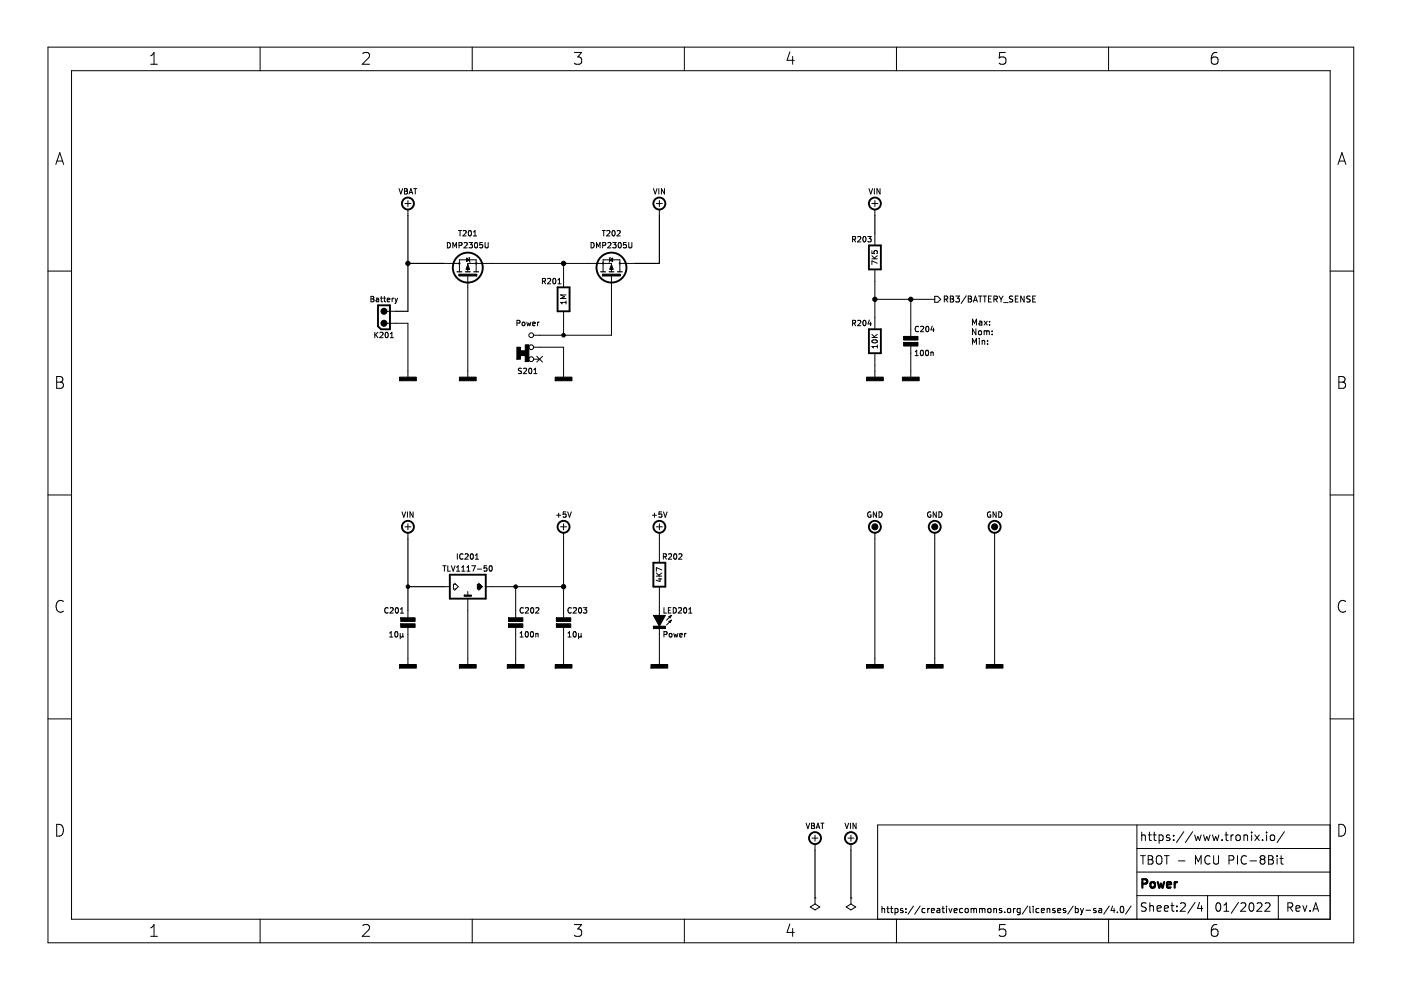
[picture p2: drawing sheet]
<svg xmlns="http://www.w3.org/2000/svg" width="297mm" height="210mm" viewBox="0 0 297 210" stroke-linecap="round" stroke-linejoin="round" font-family="sans-serif">
<path d="M.2 0h296.9v209.9h-296.9z" fill-rule="evenodd" fill="#fff" stroke="#fff" stroke-width=".21"/>
<g fill="none" stroke="#000" stroke-width=".21">
<path d="M10.2 10h276.8v189.9h-276.8zM15.2 15h266.8v179.9h-266.8zM31.9 11.8l.8-.7v2.5M31.9 13.6h1.5M55.1 10v5M76.9 11.4l.4-.3h.6a.68 .68 0 0 1 .3 1.1l-1.4 1.4h1.5M100.1 10v5M121.8 11.1h1.5l-.8 1a.68 .68 0 0 1 .8 .5v.5l-.2 .4-1 .1-.3-.2M145.1 10v5M167.5 11l-.6 1.8h1.5M168.1 12v1.6M190.1 10v5"/>
<path d="M213.2 11.1h-1.2l-.2 1.2 .4-.2 .8 .1 .3 .4-.1 .8-.4 .2h-.6l-.4-.2M235 10v5M258 11.1a.99 .99 0 0 0-1.2 1.1v.9l.3 .4 .7 .1 .3-.2 .1-.8-.2-.4-.7-.1-.5 .5M11.8 34.9l.9-2.5 .8 2.5M12.1 34.1h1.2M84.6 40l.4 1.1 .4-1.1M85.7 40h.4l.3 .2-.3 .3 .3 .1v.3l-.2 .2h-.5zM87.7 40h.7M88 40v1.1M138.5 40l.4 1.1 .4-1.1M139.7 40v1.1M140.9 40v1.1l-.7-1.1v1.1"/>
<path d="M184.2 40l.4 1.1 .4-1.1M185.4 40v1.1M186.6 40v1.1l-.7-1.1v1.1M283.7 34.9l.8-2.5 .9 2.5M283.9 34.1h1.2M10.2 57.5h5M85.7 40.5h.4M85.9 43.2h1.2M86.5 42.5v1.3M86.5 44.4v1.3M86.7 41.1l.4-1.1 .4 1.1M86.8 40.8h.6"/>
<path d="M94.1 55.8h3.3M94.9 51.4a.58 .58 0 0 1 .6 .6 .58 .58 0 0 1-.6 .6zM96 52.6v-1.2l.4 .8 .4-.8v1.2M97.2 48.9h.7M97.3 52h.6v-.5l-.6-.1v1.2M97.4 57.6v-2.5h3.6v2.5M97.5 48.9v1.1M98.2 49l.4-.1 .3 .3-.8 .8h.8M98.4 51.5l.5-.1 .2 .3-.7 .9h.7M99.2 57.6v-1.8h30.4v1.8M99.2 58.4v21.6M99.4 49l.2-.1a.61 .61 0 0 1 .4 .5 .61 .61 0 0 1-.4 .6l-.3-.4z"/>
<path d="M99.4 54.6l.3 1M99.5 51.4h.7l-.4 .4 .3 .2v.5l-.2 .1-.4-.1M100.4 50h.6M100.4 49.2l.3-.3v1.1M100.7 51.5l.2-.1a.61 .61 0 0 1 .4 .6 .61 .61 0 0 1-.4 .6l-.3-.5zM102.3 51.4h-.5l-.1 .6 .5-.1 .1 .6-.2 .1-.4-.1M102.8 51.4v.9l.3 .3 .4-.3v-.9M115 59.6h.6v-.5l-.6-.1v1.2M115.3 59.6l.4 .6M116.1 59.1l.4-.1 .3 .4-.8 .8h.8M117.3 59.1l.2-.1a.61 .61 0 0 1 .4 .6 .61 .61 0 0 1-.4 .6l-.3-.5zM118.3 59.4l.3-.4v1.2"/>
<path d="M119.5 55.8v5.1M125.3 51.4a.58 .58 0 0 1 .7 .6 .58 .58 0 0 1-.7 .6zM126.5 52.6v-1.2l.4 .8 .3-.8v1.2M127.7 48.9h.6M127.8 52h.5l.1-.5-.6-.1v1.2M127.9 57.6v-2.5h3.5v2.5M128 48.9v1.1M128.7 49l.4-.1 .2 .3-.7 .8h.7M128.9 51.5l.4-.1 .2 .3-.7 .9h.7M129.4 54.6l-.3 1M129.6 58.4v12.7h-16.5M129.9 49l.1-.1a.61 .61 0 0 1 .4 .5 .61 .61 0 0 1-.4 .6l-.2-.4z"/>
<path d="M129.9 51.4h.7l-.4 .4 .4 .2v.5l-.2 .1-.5-.1M130.8 49l.5-.1 .2 .3-.7 .8h.7M131.2 51.5l.1-.1a.61 .61 0 0 1 .4 .6 .61 .61 0 0 1-.4 .6l-.2-.5zM131.4 55.8h3.3M132.8 51.4h-.6v.6l.5-.1 .1 .6-.2 .1-.4-.1M133.3 51.4v.9l.2 .3 .5-.3v-.9M139.2 43.2h1.2M139.8 42.5v1.3M139.8 44.4v1.3M180.8 50.7h.5l.1-.4-.6-.2v1.2M181 50.7l.4 .6M181.9 50.3l.4-.2 .2 .4-.7 .8h.7"/>
<path d="M183.1 50.3l.1-.2a.61 .61 0 0 1 .4 .6 .61 .61 0 0 1-.4 .6l-.3-.4zM184 50.1h.7l-.4 .5 .3 .1v.5l-.1 .1-.5-.1M184.9 43.2h1.2M184.9 53.2v.5l.5 .1v-.6h.5l.1 .1-.1 .5M184.9 54.9h1.1M184.9 54.2l.6 .7M185.5 42.5v1.3M185.5 44.4v1.3M185.5 49.5v2.5M185.5 57.1v12.7M186 55.8l-1.1-.5v.8M186 54.2l-.6 .5"/>
<path d="M282 57.5h5M12 79.8h.8a.61 .61 0 0 1 .5 .6 .61 .61 0 0 1-.5 .6 .67 .67 0 0 1 .7 .6 .67 .67 0 0 1-.5 .7h-1zM78.6 62.8h.4l.2 .3-.2 .3 .2 .1 .1 .3-.2 .2h-.5zM78.6 63.4h.4M79.5 70.5v1.1M79.6 70.9l.5 .7M79.8 63.3h.4l.1 .7M80.1 70.5l-.6 .6M80.3 63.5l-.6 .2 .2 .3 .4-.1M80.6 70.6l.4-.1 .2 .3-.7 .8h.7M80.7 63.2h.4M80.8 62.8v1l.3 .2"/>
<path d="M81.3 63.2h.5M81.5 62.8v1l.3 .2M81.8 70.6l.1-.1a.61 .61 0 0 1 .4 .5 .61 .61 0 0 1-.4 .6l-.2-.4zM82 68.5h4.5v11.5M82 66h1.9M82.1 63.6l.5-.1v-.2l-.3-.1-.2 .2v.5h.5M82.8 70.8l.3-.3v1.1M82.8 71.6h.6M83.1 63.2v.8M83.5 63.2l-.4 .2M83.7 63.2l.3 .8M84 64l-.3 .4"/>
<path d="M84.3 63.2l-.3 .8M109.6 68.5h.5l.1-.5-.6-.1v1.2M110.6 78.1h-.5l-.2 .2 .1 .3 .5 .2v.3l-.6 .1M110.8 68.4l.1-.1 .3 .1v.6h-.4zM111 78.2l.4-.1 .3 .3-.8 .8h.8M111.7 68.3l.2 .8 .2-.6 .2 .6 .3-.8M112.2 78.2l.2-.1a.61 .61 0 0 1 .4 .5 .61 .61 0 0 1-.4 .6l-.3-.4zM112.9 68.7l.6-.1-.1-.3h-.3l-.2 .2 .1 .5h.4M113.1 73.6h6.4v6.4M113.1 76.2h1.3M113.2 79.2h.6M113.2 78.4l.3-.3v1.1"/>
<path d="M113.8 75.5l1.2 1.3M114 68.3v.8M114.3 68.3l-.3 .2M115 75.5l-1.2 1.3M118.3 60.2h.6M119.5 66v5.1M120 63.8v.6M120 64.1h-1.1l.3 .3M120 62.5h-1.1l.8 .4-.8 .4h1.1M180.8 68.5h.5l.1-.5-.6-.1v1.2M181 68.5l.4 .6M181.9 68l.4-.1 .2 .3-.7 .9h.7"/>
<path d="M183.1 68l.1-.1a.61 .61 0 0 1 .4 .6 .61 .61 0 0 1-.4 .6l-.3-.5zM184.3 67.9l-.3 .8h.8M184.6 68.3v.8M184.9 71.6h1.1M184.9 70.9l.6 .7M184.9 72.2a.56 .56 0 0 1 .7-.2 .56 .56 0 0 1 .4 .5 .56 .56 0 0 1-.7 .3 .56 .56 0 0 1-.4-.6zM185.5 74.9v5.1M185.5 63.5h12.7M186 73.1v.7M186 73.5h-1.1l.3 .3M186 70.9l-.6 .5M193.1 63.5v8.2"/>
<path d="M193.1 73v7M194 75.4h.7M194 74.6l.4-.3v1.1M194.7 69.3a.51 .51 0 0 0-.7 .5 .51 .51 0 0 0 .7 .4M195.2 69.3l.4-.1 .2 .3-.7 .8h.7M195.3 74.3h.1a.61 .61 0 0 1 .4 .5 .61 .61 0 0 1-.4 .6 .76 .76 0 0 1-.1-1.1zM196.3 74.4l.2-.1a.61 .61 0 0 1 .4 .5 .61 .61 0 0 1-.4 .6l-.3-.4zM196.4 69.3l.2-.1a.61 .61 0 0 1 .3 .6 .61 .61 0 0 1-.3 .5l-.3-.4zM197.4 74.6v.8M197.4 74.8l.4-.1 .1 .7M197.6 69.1l-.2 .8h.7M197.9 69.6v.7"/>
<path d="M198.2 62.8h.6l.7 .7-.7 .6h-.6zM200.2 63.4h.6l.1-.5-.7-.1v1.2M200.5 63.4l.4 .6M201.5 63.4h.4M201.5 62.8h.4l.3 .2-.3 .4 .3 .1v.3l-.2 .2h-.5zM202.6 62.8h.8l-.4 .5 .4 .1v.5l-.2 .1-.6-.1M204.9 62.7l-1.1 1.6M205.3 62.8h.4l.3 .2-.3 .4 .3 .1v.3l-.2 .2h-.5zM205.3 63.4h.4M206.2 68.9v-1.2l.4 .9 .4-.9v1.2M206.2 73v-1.3l.4 1 .4-1v1.3M206.4 64l.4-1.2 .4 1.2"/>
<path d="M206.5 63.7h.6M206.9 69.7v1.3l-.7-1.3v1.3M207.5 62.8h.7M207.5 70.2l.2-.1 .4 .1-.1 .7h-.5zM207.6 68.1h.5l.1 .8M207.6 71.7v.2M207.6 72.2v.8M207.8 62.8v1.2M208.2 68.4l-.6 .2 .2 .3h.4M208.2 72.2v.8M208.2 72.3l.5-.1 .1 .8M208.4 62.8h.8"/>
<path d="M208.7 70.2l.3-.1 .2 .2M208.7 68.1l.6 .8M208.7 70.1v.9M208.8 62.8v1.2M209.2 70.3l.2-.2 .3 .1v.8M209.2 70.3v.7M209.3 68.1l-.6 .8M209.4 72.2v.2M209.4 72.9v.1M209.6 63.4h.4M209.8 68.8v.1M209.8 68.1v.2"/>
<path d="M210.2 62.8h-.6v1.2h.6M210.4 70.9v.1M210.4 70.2v.1M210.7 63.4h.6l.1-.5-.7-.1v1.2M211 63.4l.5 .6M211.8 62.8l.4 .6M212.2 63.4v.6M212.7 62.8l-.5 .6M212.8 64.2h1M214.7 62.8l-.6 .1v.4l.5 .2 .1 .3-.2 .2h-.5M215.3 63.4h.4M215.9 62.8h-.6v1.2h.6"/>
<path d="M217.1 62.8v1.2l-.7-1.2v1.2M218.4 62.8l-.7 .1v.4l.6 .2 .1 .3-.2 .2h-.5M219 63.4h.4M219.6 62.8h-.6v1.2h.6M283.9 79.8h.8a.61 .61 0 0 1 .5 .6 .61 .61 0 0 1-.5 .6 .67 .67 0 0 1 .6 .6 .67 .67 0 0 1-.5 .7h-.9zM12 81h.8M283.9 81h.8M10.2 104.9h5M85.2 108.5l.4 1.2 .4-1.2M85.9 111.7h1.2M86.4 108.5v1.2M86.5 111.1v1.2"/>
<path d="M86.5 113v1.2M87.6 108.5v1.2l-.7-1.2v1.2M93.9 120h.7M94.2 120v1.1M94.9 120v1.1h.6M95.7 120l.4 1.1 .4-1.1M97 117.4v1.2M98.2 117.5a.51 .51 0 0 0-.8 .5 .51 .51 0 0 0 .8 .5M98.6 117.5l.4-.1 .3 .3-.7 .9h.7M99.8 117.5l.2-.1a.61 .61 0 0 1 .4 .6 .61 .61 0 0 1-.4 .6l-.3-.5zM100 120h.8l-.5 1.1M100.8 118.6h.7"/>
<path d="M100.8 117.7l.3-.3v1.2M103.2 120h-.5l-.1 .5 .5-.1 .1 .6-.2 .1-.4-.1M118 109.2h.9M118.4 108.8v.9M118.9 111.7h1.2M119.5 111.1v1.2M119.5 113v18.4M120 108.5h-.6v.6l.5-.1 .1 .6-.2 .1-.4-.1M120.4 108.5l.3 1.2 .4-1.2M138.3 109.2h.9M138.8 108.8v.9M139.2 111.7h1.2"/>
<path d="M139.8 111.1v1.2M139.8 113v6.3M140.3 108.5h-.6v.6l.5-.1 .1 .6-.2 .1-.4-.1M140.6 118h.6v-.5l-.6-.1v1.2M140.7 108.5l.4 1.2 .3-1.2M140.9 118l.4 .6M141.7 117.5l.5-.1 .2 .3-.7 .9h.7M142.9 117.5l.2-.1a.61 .61 0 0 1 .4 .6 .61 .61 0 0 1-.4 .6l-.3-.5zM143.9 117.5l.5-.1 .2 .3-.7 .9h.7M184.6 108.6a.52 .52 0 0 0-.6 .5 .52 .52 0 0 0 .7 .5v-.4h-.2M185.5 113v27.9M185.8 108.5v1.2l-.6-1.2v1.2"/>
<path d="M186.4 108.5a.58 .58 0 0 1 .6 .6 .58 .58 0 0 1-.6 .6zM197.3 108.6a.52 .52 0 0 0-.7 .5 .52 .52 0 0 0 .8 .5v-.4h-.3M198.2 113v27.9M198.5 108.5v1.2l-.6-1.2v1.2M199.1 108.5a.58 .58 0 0 1 .6 .6 .58 .58 0 0 1-.6 .6zM210 108.6a.52 .52 0 0 0-.7 .5 .52 .52 0 0 0 .8 .5v-.4h-.3M210.9 113v27.9M211.2 108.5v1.2l-.7-1.2v1.2M211.8 108.5a.58 .58 0 0 1 .6 .6 .58 .58 0 0 1-.6 .6zM282 104.9h5M13.4 127.5a1 1 0 0 0-1.2 0 1 1 0 0 0-.3 1.2 .94 .94 0 0 0 .5 1 .94 .94 0 0 0 1-.1M82.3 128.9a.51 .51 0 0 0-.7 .5 .51 .51 0 0 0 .7 .5"/>
<path d="M82.6 135.1h.7M82.6 134.2l.3-.3v1.2M82.7 128.9l.5-.1 .2 .4-.7 .8h.7M83.8 134l.2-.1a.61 .61 0 0 1 .4 .6 .61 .61 0 0 1-.4 .6l-.3-.5zM83.9 128.9l.2-.1a.61 .61 0 0 1 .4 .6 .61 .61 0 0 1-.4 .6l-.3-.5zM84.9 134.9l.1 .2 .4-.2M84.9 134.3v1.1M84.9 130h.7M84.9 129.2l.3-.4v1.2M85.4 134.9l.2 .2M85.4 134.3v.6M86.5 129.5v1.9"/>
<path d="M86.5 132.6v8.3M94.1 124.4h1.3M96.4 123.6l.7 .8-.7 .8M96.6 123.9h-.5v1h.5M96.8 121.1h.7M96.8 120.3l.3-.3v1.1M97.9 121.1h.7M97.9 120.3l.3-.3v1.1M99 121.1h.6M99 120.3l.3-.3v1.1M99.2 125.4v.8M99.2 126.9v14"/>
<path d="M101.2 120.7h.9M101.5 123.6l.7 .8-.7 .8M103 124.4h16.5M103.8 120.1l.2-.1a.61 .61 0 0 1 .4 .5 .61 .61 0 0 1-.4 .6l-.3-.4zM109.3 124.4v7M109.3 132.6v8.3M110.3 134.2l.3-.3v1.2M110.3 135.1h.6M111 128.9a.51 .51 0 0 0-.7 .5 .51 .51 0 0 0 .7 .5M111.4 128.9l.4-.1 .3 .4-.7 .8h.7M111.5 134l.1-.1a.61 .61 0 0 1 .4 .6 .61 .61 0 0 1-.4 .6l-.2-.5zM112.6 134l.1-.1a.61 .61 0 0 1 .4 .6 .61 .61 0 0 1-.4 .6l-.3-.5z"/>
<path d="M112.6 128.9l.2-.1a.61 .61 0 0 1 .4 .6 .61 .61 0 0 1-.4 .6l-.3-.5zM113.6 128.9l.4-.1 .3 .4-.8 .8h.8M113.6 134.4h.4l.1 .7M113.6 134.3v.8M119.5 132.6v8.3M120.4 135.1h.7M120.4 134.2l.3-.3v1.2M121.1 128.9a.51 .51 0 0 0-.7 .5 .51 .51 0 0 0 .7 .5M121.6 128.9l.4-.1 .2 .4-.7 .8h.7M121.6 134l.2-.1a.61 .61 0 0 1 .4 .6 .61 .61 0 0 1-.4 .6l-.3-.5zM122.7 134.9l.1 .2 .4-.2M122.7 134.3v1.1"/>
<path d="M122.8 128.9l.1-.1a.61 .61 0 0 1 .4 .6 .61 .61 0 0 1-.4 .6l-.2-.5zM123.2 134.9l.2 .2M123.2 134.3v.6M123.7 128.8h.7l-.4 .5 .4 .1v.5l-.2 .1-.5-.1M139.2 122.2h1.1M139.2 121.5l.6 .7M139.6 122.8h.7M139.8 124.4v6.3M139.8 133.3v7.6M139.9 122.6v.7l-.8-.3M140.3 121.5l-.6 .5M140.3 120.8l-1.1-.5v.8"/>
<path d="M140.8 134.5h.5l.1-.5-.6-.1v1.2M140.8 128.8v1.2h.5M141.7 129.4h.4M141.8 131.8l.5-.3-.2 .5zM141.8 130.7l.5-.2-.2 .5zM141.9 134.4l.2-.1 .3 .1v.6h-.5zM142.3 128.8h-.6v1.2h.6M142.3 131.5l-1 1M142.3 130.5l-1 1M142.7 128.8a.58 .58 0 0 1 .7 .6 .58 .58 0 0 1-.7 .6zM142.9 134.3l.2 .8 .2-.6 .2 .6 .2-.8M143.8 128.9l.5-.1 .2 .4-.7 .8h.7"/>
<path d="M144.1 134.7l.6-.1-.1-.2-.3-.1-.2 .2 .1 .5h.4M145 128.9l.2-.1a.61 .61 0 0 1 .4 .6 .61 .61 0 0 1-.4 .6l-.3-.5zM145.2 134.3v.8M145.5 134.3l-.3 .2M146 130h.7M146 129.2l.4-.4v1.2M285.3 127.5a1 1 0 0 0-1.3 0 1 1 0 0 0-.3 1.2 .94 .94 0 0 0 .5 1 .94 .94 0 0 0 1.1-.1M10.2 152.4h5M282 152.4h5M12 174.8a1.32 1.32 0 0 1 1.4 .8 1.32 1.32 0 0 1-.4 1.6l-1 .1zM170.9 174.5l.4 1.2 .4-1.2M172.1 174.5h.3l.3 .3-.3 .3 .3 .1v.3l-.2 .2h-.4z"/>
<path d="M172.1 175.1h.3M172.2 177.7h1.2M172.8 177.1v1.2M172.8 179v1.2M173 175.7l.4-1.2 .4 1.2M173.2 175.4h.5M174 174.5h.7M174.4 174.5v1.2M179.2 174.5l.3 1.2 .4-1.2M179.8 177.7h1.2M180.3 174.5v1.2M180.4 177.1v1.2"/>
<path d="M180.4 179v1.2M181.5 174.5v1.2l-.6-1.2v1.2M241 174.9v20M241 179.9h41M242.1 176.4v1.8M242.1 177.2l.2-.2 .5 .1v1.1M243.4 177h.7M243.7 176.4v1.6l.4 .2M244.5 177h.7M244.7 176.4v1.6l.5 .2M245.8 177.1l.5-.1 .3 .4v.5l-.2 .2h-.6M245.8 177v1.8"/>
<path d="M248 177.1l-.4-.1-.3 .3 .1 .2 .6 .2v.4h-.7M248.8 178v.2M248.8 177.1v.2M251 176.3l-1.6 2.3M252.9 176.3l-1.6 2.3M253.3 177l.3 1.2 .4-.8 .3 .8 .4-1.2M255.2 177l.3 1.2 .4-.8 .3 .8 .3-1.2M257.1 177l.3 1.2 .3-.8 .4 .8 .3-1.2M259.1 178v.2M259.7 177h.7M260 176.4v1.6l.4 .2M261 177v1.2"/>
<path d="M261.5 177l-.3 .1-.2 .3M262.1 177.2l.3-.2 .5 .2 .1 .7-.2 .2-.4 .1-.3-.2zM263.7 177.2l.3-.2 .4 .1 .1 1.1M263.7 177v1.2M265.4 176.4v.2M265.4 177v1.2M266.1 177l.9 1.2M267 177l-.9 1.2M267.7 178v.2M268.5 176.4v.2M268.5 177v1.2M269.4 177.2l.3-.2 .5 .2 .1 .7-.2 .2-.4 .1-.3-.2z"/>
<path d="M272.3 176.3l-1.5 2.3M282 174.9h-95.9v20M283.9 174.8a1.32 1.32 0 0 1 1.4 .8 1.32 1.32 0 0 1-.5 1.6l-.9 .1zM31.9 198.5h1.5M31.9 196.7l.8-.7v2.5M55.1 194.9v5M76.9 196.3l.4-.3h.6a.68 .68 0 0 1 .3 1.1l-1.4 1.4h1.5M100.1 194.9v5M121.8 196h1.5l-.8 1a.68 .68 0 0 1 .8 .5v.6l-.2 .3-1 .1-.3-.2M145.1 194.9v5M167.5 195.9l-.6 1.8h1.5M168.1 196.9v1.6"/>
<path d="M171.8 192.3l1-.6 1 .6-1 .6zM172.8 190.4h.1M172.8 190.4v1.3M179.4 192.3l1-.6 1 .6-1 .6zM180.4 190.4h.1M180.4 190.4v1.3M187 192.2v1.3M187 192.7h.5l.1 .8M188 192.6h.5M188.2 192.2v1.1l.3 .2M188.8 192.6h.5M189 192.2v1.1l.3 .2"/>
<path d="M189.8 192.7l.3-.1 .3 .3-.1 .5h-.5M189.8 192.6v1.4M190.1 194.9v5M191.4 192.7l-.3-.1-.2 .2 .1 .2 .4 .1v.3h-.5M192.1 193.4v.1M192.1 192.7v.1M193.7 192.1l-1.2 1.7M195.1 192.1l-1.2 1.7M196.1 192.7l-.4-.1-.2 .3 .1 .5h.5M196.7 192.6v.9M197.1 192.6l-.4 .3M197.5 193.1l.6-.2-.1-.2-.3-.1-.2 .2v.6h.5"/>
<path d="M198.7 192.7h.5l.1 .8M199.3 192.9l-.5 .1-.2 .2 .2 .3 .5-.1M199.7 192.6h.5M199.9 192.2v1.1l.3 .2M200.7 192.2v.1M200.7 192.6v.9M201.2 192.6l.3 .9 .3-.9M202.3 193.1l.6-.2v-.2l-.4-.1-.2 .2v.6h.6M204.1 192.7l-.4-.1-.3 .3 .2 .5h.5M204.7 192.7l.2-.1 .3 .1 .1 .6-.1 .1h-.5zM205.9 192.7l.4-.1 .2 .2M205.9 192.6v.9"/>
<path d="M206.5 192.8l.2-.2 .3 .1v.8M206.5 192.8v.7M207.7 192.7l.4-.1 .2 .2M207.7 192.6v.9M208.3 192.8l.2-.2 .3 .1v.8M208.3 192.8v.7M209.5 192.7l.2-.1 .4 .1v.6l-.1 .1h-.5zM210.7 192.7h.5l.1 .8M210.7 192.6v.9M212.4 192.7l-.3-.1-.2 .2v.2l.5 .1v.3h-.5M213 193.4v.1M213.2 196h-1.2l-.2 1.2 .4-.2 .8 .1 .3 .4-.1 .8-.4 .2h-.6l-.4-.2"/>
<path d="M213.7 192.7l.2-.1 .3 .1 .1 .6-.1 .1h-.5zM214.9 192.6v.9M215.3 192.6l-.4 .3M216.3 192.7l-.4-.1-.3 .3 .2 .5h.5M216.3 192.6v1.1l-.3 .3-.3-.1M217.9 192.1l-1.2 1.7M218.3 192.2v1.1l.2 .2M219.1 192.2v.1M219.1 192.6v.9M220.3 192.7l-.4-.1-.3 .3 .2 .5h.5M220.8 193.1l.6-.2v-.2l-.4-.1-.2 .2 .1 .6h.5M222 192.7h.5l.1 .8"/>
<path d="M222 192.6v.9M223.7 192.7l-.3-.1-.2 .2v.2l.5 .1v.3h-.5M224.3 193.1l.6-.2-.1-.2-.3-.1-.2 .2v.6h.5M225.9 192.7l-.3-.1-.2 .2 .1 .2 .4 .1v.3h-.5M227.5 192.1l-1.1 1.7M228 192.7l.4-.1 .2 .3-.1 .5h-.5M228 192.2v1.3M229.1 192.6l.3 .9M229.4 193.5l-.3 .5M229.7 192.6l-.3 .9M230.2 193h1.1M232.4 192.7l-.4-.1-.2 .2 .1 .2 .5 .1v.3h-.6"/>
<path d="M233 192.7h.5l.1 .8M233.6 192.9l-.5 .1-.2 .2 .2 .3 .5-.1M235 194.9v5M235.2 192.1l-1.2 1.7M235.9 192.1l-.3 1h.8M236.2 192.6v.9M236.9 193.4v.1M237.6 192.3l.2-.1a.72 .72 0 0 1 .5 .6 .72 .72 0 0 1-.5 .7l-.3-.5zM239.8 192.1l-1.1 1.7M241 189.9h41M241 184.9h41M241.8 181.4h1"/>
<path d="M242.3 181.4v1.8M243 191.5l-.7-.1-.2 .2v.5l.7 .3 .2 .5-.3 .3-.7-.1M243.4 181.4h.6l.3 .2 .1 .3-.4 .4a.48 .48 0 0 1 .5 .4 .48 .48 0 0 1-.4 .5h-.7zM243.4 182.3h.6M243.8 192.2l.2-.2 .5 .1 .1 1.1M243.8 191.4v1.8M245.2 181.7a.6 .6 0 0 1 .7-.3 .6 .6 0 0 1 .5 .6v.6a.6 .6 0 0 1-.6 .6 .6 .6 0 0 1-.6-.6zM245.3 192.6l.9-.2-.1-.3-.5-.1-.3 .3 .1 .8h.7M246.9 181.4h1M246.9 192.6l.8-.2-.1-.3-.5-.1-.2 .3 .1 .8h.6M247.4 181.4v1.8M248.2 192h.7"/>
<path d="M248.5 191.4v1.6l.4 .2M249.5 192.1v.2M249.5 193v.2M249.9 182.5h1.3M250.3 191.6l.7-.2 .2 .2 .1 .3-1.1 1.3h1.1M253.4 191.3l-1.6 2.3M253.5 183.2v-1.8l.6 1.3 .6-1.3v1.8M254.3 191.3l-.4 1.3h1.1M254.7 192v1.2M256 189.9v5M256.5 181.6a.72 .72 0 0 0-.8 0 .72 .72 0 0 0-.3 .8 .67 .67 0 0 0 .4 .7 .67 .67 0 0 0 .7-.1M257.3 181.4v1.5l.4 .3h.3l.3-.3v-1.5"/>
<path d="M258 191.6l.2-.2a.98 .98 0 0 1 .7 .8 .98 .98 0 0 1-.3 .9l-.2 .1a.97 .97 0 0 1-.4-1.6zM258 196a.99 .99 0 0 0-1.2 1.1v1l.3 .3 .7 .1 .3-.2 .1-.8-.2-.4-.7-.1-.5 .5M259.5 193.2h1M259.5 191.9l.5-.5v1.8M260.6 182.4l.8-.1 .2-.3-.1-.4-.2-.2h-.7v1.8M262.4 181.4v1.8M262.6 191.3l-1.6 2.3M263.1 191.6l.7-.2 .2 .2 .1 .3-1.1 1.3h1.1M264.3 181.6a.72 .72 0 0 0-.9 0 .72 .72 0 0 0-.3 .8 .67 .67 0 0 0 .4 .7 .67 .67 0 0 0 .8-.1M265 191.6l.2-.2a.98 .98 0 0 1 .7 .8 .98 .98 0 0 1-.3 .9l-.2 .1a.97 .97 0 0 1-.4-1.6zM265 182.5h1.4M266.5 191.6l.7-.2 .3 .2 .1 .3-1.2 1.3h1.2"/>
<path d="M267.5 182.2l-.3-.4 .3-.4h.4l.3 .4-.3 .4M267.5 182.2l-.3 .3 .1 .5 .2 .2 .5-.1 .2-.2-.1-.5-.2-.2M267.5 182.2h.4M268.2 191.6l.7-.2 .3 .2 .1 .3-1.1 1.3h1.1M269 181.4h.6l.2 .2 .1 .3-.3 .4a.48 .48 0 0 1 .4 .4 .48 .48 0 0 1-.3 .5h-.7zM269 182.3h.6M270.8 181.4v.2M270.8 182v1.2M271 189.9v5M271.4 182h.7M271.6 181.4v1.6l.5 .2M273.1 192.4l.8-.1 .2-.3-.1-.4-.3-.2h-.6v1.8"/>
<path d="M273.5 192.4l.6 .8M274.8 192.6l.8-.2-.1-.3-.5-.1-.2 .3 .1 .8h.6M276.2 192l.5 1.2 .4-1.2M277.8 193v.2M278.4 193.2l.6-1.8 .6 1.8M278.5 192.7h.9"/>
<circle cx="97.4" cy="55.8" r=".13"/>
<circle cx="101" cy="55.8" r=".13"/>
<circle cx="127.9" cy="55.8" r=".13"/>
<circle cx="131.4" cy="55.8" r=".13"/>
<circle cx="112.6" cy="76.2" r=".51"/>
<circle cx="112.6" cy="73.6" r=".51"/>
<circle cx="112.6" cy="71.1" r=".51"/>
</g>
<path d="M242.2 187.4l.9-.1 .1-.3-.1-.4-.2-.2h-.7v1.8M244 187.2l.3-.2 .5 .2 .1 .7-.2 .2-.4 .1-.3-.2zM245.5 187l.3 1.2 .3-.8 .4 .8 .3-1.2M247.4 187.6l.9-.2-.1-.3-.5-.1-.3 .3 .1 .8h.7M249.1 187v1.2M249.6 187l-.4 .1-.1 .3" fill="none" stroke="#000" stroke-width=".47"/>
<g fill="#000" stroke="#000" stroke-width=".21">
<path d="M99.2 56.1l.4 1h-.8zM98.9 54.7l.7 .4-.7 .4zM129.3 55.1l.6-.4v.8zM129.6 56.1l.4 1h-.7zM101.7 123.9l.5 .5-.5 .5zM138.5 130.5h2.6l-1.3 2.3z"/>
<path d="M97.3 58.1h3.8v.4h-3.8z" fill-rule="evenodd"/>
<path d="M127.7 58.1h3.8v.4h-3.8z" fill-rule="evenodd"/>
<path d="M109.6 73.6h.7v2.6h-.7z" fill-rule="evenodd"/>
<path d="M111.4 73.1h.7v3.6h-.7z" fill-rule="evenodd"/>
<path d="M110.3 74.4h1.1v1h-1.1z" fill-rule="evenodd"/>
<path d="M191.6 72.6h3v.8h-3z" fill-rule="evenodd"/>
<path d="M191.6 71.3h3v.8h-3z" fill-rule="evenodd"/>
<path d="M84.7 80h3.6v.7h-3.6z" fill-rule="evenodd"/>
<path d="M97.4 80h3.6v.7h-3.6z" fill-rule="evenodd"/>
<path d="M117.7 80h3.6v.7h-3.6z" fill-rule="evenodd"/>
<path d="M183.7 80h3.6v.7h-3.6z" fill-rule="evenodd"/>
<path d="M191.3 80h3.6v.7h-3.6z" fill-rule="evenodd"/>
<path d="M85 132.3h3v.7h-3z" fill-rule="evenodd"/>
<path d="M85 131h3v.8h-3z" fill-rule="evenodd"/>
<path d="M98.4 126.2h1.5v.2h-1.5z" fill-rule="evenodd"/>
<path d="M101.2 123.9h.5v1h-.5z" fill-rule="evenodd"/>
<path d="M107.8 132.3h3.1v.7h-3.1z" fill-rule="evenodd"/>
<path d="M107.8 131h3.1v.8h-3.1z" fill-rule="evenodd"/>
<path d="M118 132.3h3v.7h-3z" fill-rule="evenodd"/>
<path d="M118 131h3v.8h-3z" fill-rule="evenodd"/>
<path d="M138.5 132.8h2.6v.5h-2.6z" fill-rule="evenodd"/>
<path d="M84.7 140.9h3.6v.8h-3.6z" fill-rule="evenodd"/>
<path d="M97.4 140.9h3.6v.8h-3.6z" fill-rule="evenodd"/>
<path d="M107.6 140.9h3.5v.8h-3.5z" fill-rule="evenodd"/>
<path d="M117.7 140.9h3.6v.8h-3.6z" fill-rule="evenodd"/>
<path d="M138 140.9h3.6v.8h-3.6z" fill-rule="evenodd"/>
<path d="M183.7 140.9h3.6v.8h-3.6z" fill-rule="evenodd"/>
<path d="M196.4 140.9h3.6v.8h-3.6z" fill-rule="evenodd"/>
<path d="M209.1 140.9h3.6v.8h-3.6z" fill-rule="evenodd"/>
<circle cx="86.5" cy="55.8" r=".46"/>
<circle cx="119.5" cy="55.8" r=".46"/>
<circle cx="81.4" cy="66" r=".63"/>
<circle cx="81.4" cy="68.5" r=".63"/>
<circle cx="119.5" cy="71.1" r=".38"/>
<circle cx="185.5" cy="63.5" r=".46"/>
<circle cx="193.1" cy="63.5" r=".46"/>
<circle cx="185.5" cy="111.7" r=".63"/>
<circle cx="198.2" cy="111.7" r=".63"/>
<circle cx="210.9" cy="111.7" r=".63"/>
<circle cx="86.5" cy="124.4" r=".38"/>
<circle cx="109.3" cy="124.4" r=".38"/>
<circle cx="119.5" cy="124.4" r=".46"/>
</g>
<g fill="none" stroke="#000" stroke-width=".4">
<path d="M184.2 52h2.6v5.1h-2.6zM80.1 64.7h2.6v5.1h-1.9l-.7-.6zM118.2 60.9h2.6v5.1h-2.6zM184.2 69.8h2.6v5.1h-2.6zM138.5 119.3h2.6v5.1h-2.6zM95.4 121.9h7.6v5h-7.6z"/>
<circle cx="86.5" cy="43.2" r="1.27"/>
<circle cx="99.2" cy="56.7" r="3.2"/>
<circle cx="129.6" cy="56.7" r="3.2"/>
<circle cx="139.8" cy="43.2" r="1.27"/>
<circle cx="185.5" cy="43.2" r="1.27"/>
<circle cx="86.5" cy="111.7" r="1.27"/>
<circle cx="119.5" cy="111.7" r="1.27"/>
<circle cx="139.8" cy="111.7" r="1.27"/>
<circle cx="185.5" cy="111.7" r="1.27"/>
<circle cx="198.2" cy="111.7" r="1.27"/>
<circle cx="210.9" cy="111.7" r="1.27"/>
<circle cx="172.8" cy="177.7" r="1.27"/>
<circle cx="180.4" cy="177.7" r="1.27"/>
</g>
<g fill="none" stroke="#000" stroke-width=".25">
<path d="M86.5 45.7v20.3h-2.6M86.5 55.8h7.6M96.9 57.6h1M98.7 57.6h1M100.4 57.6h1.1M127.4 57.6h1M129.1 57.6h1.1M130.9 57.6h1M139.8 45.7v10.1h-5.1M185.5 45.7v3.8M86.5 114.2v15.3M86.5 124.4h7.6"/>
<path d="M172.8 180.2v10.2M180.4 180.2v10.2"/>
</g>
</svg>
